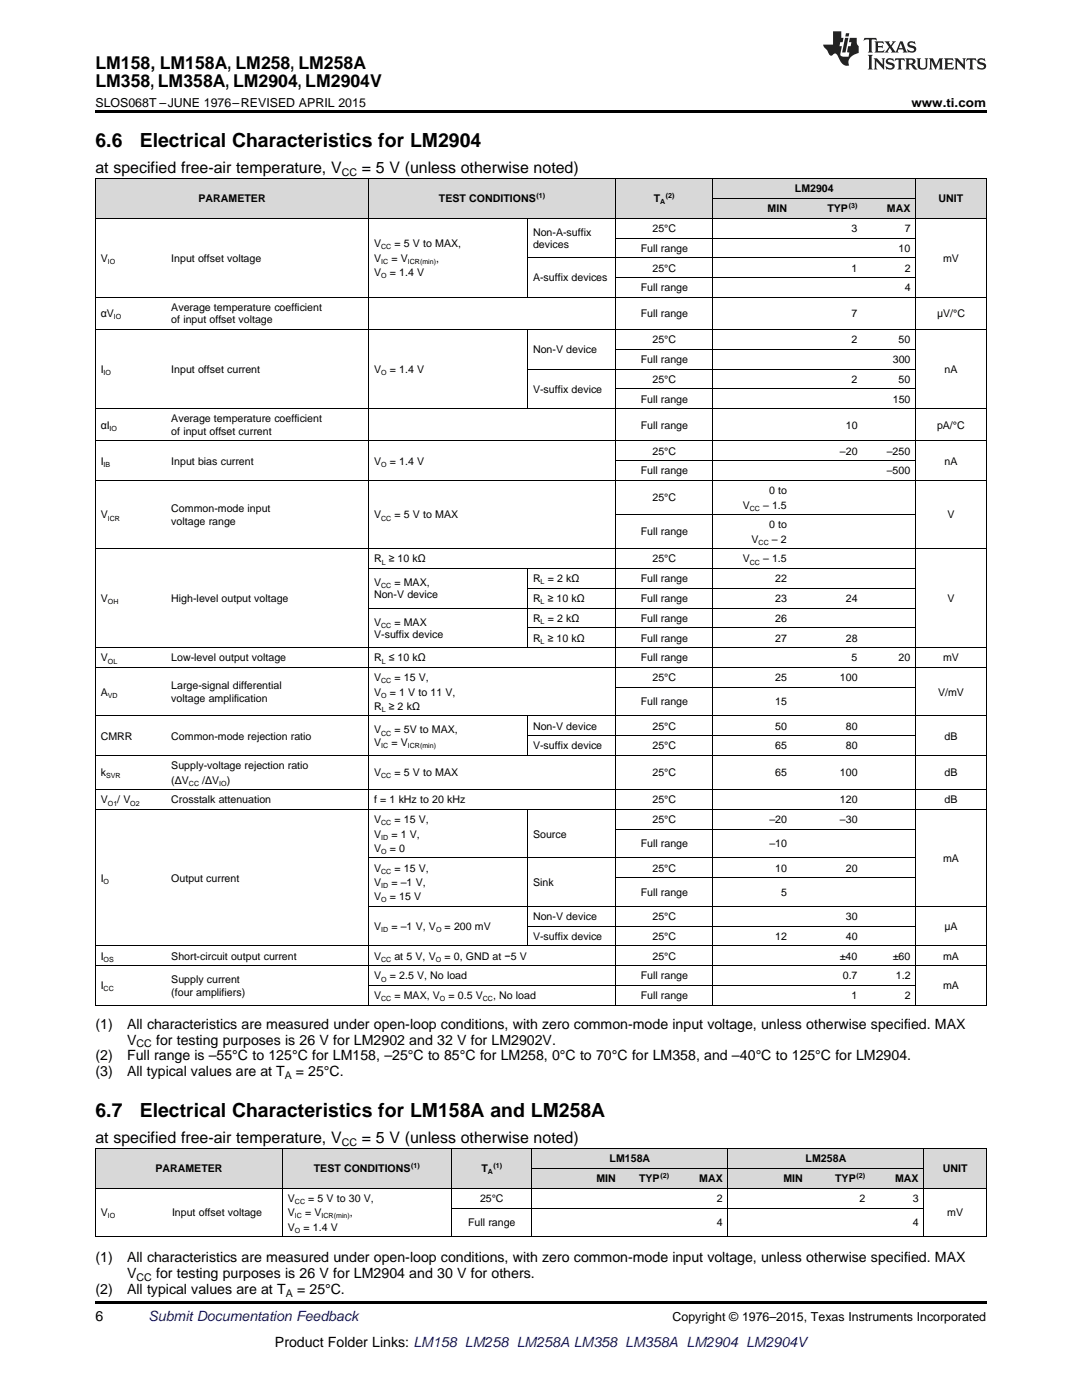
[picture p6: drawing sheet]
<svg xmlns="http://www.w3.org/2000/svg" width="216mm" height="279mm" viewBox="0 0 216 279" stroke-linecap="round" stroke-linejoin="round" font-family="sans-serif">
<defs><g id="words">
<g font-size="3.9">
<text x="19" y="29.3">6.6</text>
<text x="27.9" y="29.3">Electrical Characteristics for LM2904</text>
<text x="19" y="222.9">6.7</text>
<text x="27.9" y="222.9">Electrical Characteristics for LM158A and LM258A</text>
</g>
<g font-size="3.5">
<text x="19" y="13.8">LM158, LM158A, LM258, LM258A</text>
<text x="19" y="17.3">LM358, LM358A, LM2904, LM2904V</text>
</g>
<g font-size="3.2">
<text x="19" y="34.4">at specified free-air temperature, V</text>
<text x="72.2" y="34.4">= 5 V (unless otherwise noted)</text>
<text x="19" y="228">at specified free-air temperature, V</text>
<text x="72.2" y="228">= 5 V (unless otherwise noted)</text>
</g>
<g font-size="2.8">
<text x="19" y="205.3">(1)</text>
<text x="25.4" y="205.3">All characteristics are measured under open-loop conditions, with zero common-mode input voltage, unless otherwise specified. MAX</text>
<text x="25.4" y="208.5">V</text>
<text x="31.2" y="208.5">for testing purposes is 26 V for LM2902 and 32 V for LM2902V.</text>
<text x="19" y="211.6">(2)</text>
<text x="19" y="214.8">(3)</text>
<text x="25.4" y="211.6">Full range is –55°C to 125°C for LM158, –25°C to 85°C for LM258, 0°C to 70°C for LM358, and –40°C to 125°C for LM2904.</text>
<text x="25.4" y="214.8">All typical values are at T</text>
<text x="59.1" y="214.8">= 25°C.</text>
<text x="19" y="251.9">(1)</text>
<text x="25.4" y="251.9">All characteristics are measured under open-loop conditions, with zero common-mode input voltage, unless otherwise specified. MAX</text>
<text x="25.4" y="255.1">V</text>
<text x="31.2" y="255.1">for testing purposes is 26 V for LM2904 and 30 V for others.</text>
<text x="19" y="258.2">(2)</text>
<text x="19" y="263.6">6</text>
<text x="25.4" y="258.2">All typical values are at T</text>
<text x="59.3" y="258.2">= 25°C.</text>
<text x="54.9" y="268.9">Product Folder Links: LM158 LM258 LM258A LM358 LM358A LM2904 LM2904V</text>
</g>
<text font-size="2.8" fill="#0000c8" x="29.6" y="263.6">Submit Documentation Feedback</text>
<g font-size="2.5">
<text x="19" y="21.4">SLOS068T –JUNE 1976–REVISED APRIL 2015</text>
<text x="181.9" y="21.4">www.ti.com</text>
<text x="134.2" y="263.6">Copyright © 1976–2015, Texas Instruments Incorporated</text>
</g>
<g font-size="2.1">
<text x="68.2" y="35.1">CC</text>
<text x="39.6" y="40.4">PARAMETER</text>
<text x="87.6" y="40.4">TEST CONDITIONS</text>
<text x="130.5" y="40.4">T</text>
<text x="158.6" y="38.4">LM2904</text>
<text x="187.3" y="40.4">UNIT</text>
<text x="106.4" y="47">Non-A-suffix</text>
<text x="130.2" y="46.3">25°C</text>
<text x="153.2" y="42.3">MIN</text>
<text x="165.1" y="42.3">TYP</text>
<text x="169.9" y="46.3">3</text>
<text x="177" y="42.3">MAX</text>
<text x="180.5" y="46.3">7</text>
<text x="20.1" y="52.2">V</text>
<text x="34.2" y="52.2">Input offset voltage</text>
<text x="74.6" y="49.4">V</text>
<text x="74.6" y="52.2">V</text>
<text x="78.1" y="52.2">= V</text>
<text x="78.7" y="49.4">= 5 V to MAX,</text>
<text x="87" y="52.2">,</text>
<text x="106.4" y="49.5">devices</text>
<text x="127.8" y="50.2">Full range</text>
<text x="179.3" y="50.2">10</text>
<text x="188.2" y="52.2">mV</text>
<text x="74.6" y="55.1">V</text>
<text x="77.8" y="55.1">= 1.4 V</text>
<text x="106.4" y="56.2">A-suffix devices</text>
<text x="127.8" y="58.1">Full range</text>
<text x="130.2" y="54.2">25°C</text>
<text x="169.9" y="54.2">1</text>
<text x="180.5" y="54.2">2</text>
<text x="180.5" y="58.1">4</text>
<text x="20.1" y="63.3">αV</text>
<text x="34.2" y="62.1">Average temperature coefficient</text>
<text x="34.2" y="64.6">of input offset voltage</text>
<text x="127.8" y="63.3">Full range</text>
<text x="169.9" y="63.3">7</text>
<text x="187" y="63.3">μV/°C</text>
<text x="106.4" y="70.5">Non-V device</text>
<text x="130.2" y="68.5">25°C</text>
<text x="169.9" y="68.5">2</text>
<text x="179.3" y="68.5">50</text>
<text x="20.1" y="74.4">I</text>
<text x="34.2" y="74.4">Input offset current</text>
<text x="74.6" y="74.4">V</text>
<text x="77.8" y="74.4">= 1.4 V</text>
<text x="127.8" y="72.5">Full range</text>
<text x="130.2" y="76.4">25°C</text>
<text x="169.9" y="76.4">2</text>
<text x="178.2" y="72.5">300</text>
<text x="179.3" y="76.4">50</text>
<text x="188.5" y="74.4">nA</text>
<text x="106.4" y="78.4">V-suffix device</text>
<text x="127.8" y="80.4">Full range</text>
<text x="178.2" y="80.4">150</text>
<text x="20.1" y="85.5">αI</text>
<text x="34.2" y="84.3">Average temperature coefficient</text>
<text x="34.2" y="86.8">of input offset current</text>
<text x="127.8" y="85.5">Full range</text>
<text x="168.8" y="85.5">10</text>
<text x="187" y="85.5">pA/°C</text>
<text x="20.1" y="92.7">I</text>
<text x="34.2" y="92.7">Input bias current</text>
<text x="74.6" y="92.7">V</text>
<text x="77.8" y="92.7">= 1.4 V</text>
<text x="127.8" y="94.7">Full range</text>
<text x="130.2" y="90.7">25°C</text>
<text x="167.6" y="90.7">–20</text>
<text x="177" y="90.7">–250</text>
<text x="177" y="94.7">–500</text>
<text x="188.5" y="92.7">nA</text>
<text x="130.2" y="100">25°C</text>
<text x="148.2" y="101.5">V</text>
<text x="152.3" y="101.5">– 1.5</text>
<text x="153.5" y="98.6">0 to</text>
<text x="20.1" y="103.5">V</text>
<text x="34.2" y="102.2">Common-mode input</text>
<text x="34.2" y="104.7">voltage range</text>
<text x="74.6" y="103.5">V</text>
<text x="78.7" y="103.5">= 5 V to MAX</text>
<text x="127.8" y="106.9">Full range</text>
<text x="153.5" y="105.4">0 to</text>
<text x="189.1" y="103.5">V</text>
<text x="74.6" y="112.3">R ≥ 10 kΩ</text>
<text x="130.2" y="112.3">25°C</text>
<text x="148.2" y="112.3">V</text>
<text x="150" y="108.3">V</text>
<text x="152.3" y="112.3">– 1.5</text>
<text x="154" y="108.3">– 2</text>
<text x="74.6" y="116.9">V</text>
<text x="74.6" y="119.4">Non-V device</text>
<text x="78.7" y="116.9">= MAX,</text>
<text x="106.4" y="116.2">R = 2 kΩ</text>
<text x="127.8" y="116.2">Full range</text>
<text x="154.7" y="116.2">22</text>
<text x="20.1" y="120.2">V</text>
<text x="34.2" y="120.2">High-level output voltage</text>
<text x="74.6" y="124.8">V</text>
<text x="78.7" y="124.8">= MAX</text>
<text x="106.4" y="120.2">R ≥ 10 kΩ</text>
<text x="106.4" y="124.1">R = 2 kΩ</text>
<text x="127.8" y="120.2">Full range</text>
<text x="127.8" y="124.1">Full range</text>
<text x="154.7" y="120.2">23</text>
<text x="154.7" y="124.1">26</text>
<text x="168.8" y="120.2">24</text>
<text x="189.1" y="120.2">V</text>
<text x="74.6" y="127.3">V-suffix device</text>
<text x="106.4" y="128.1">R ≥ 10 kΩ</text>
<text x="127.8" y="128.1">Full range</text>
<text x="154.7" y="128.1">27</text>
<text x="168.8" y="128.1">28</text>
<text x="20.1" y="132">V</text>
<text x="34.2" y="132">Low-level output voltage</text>
<text x="34.2" y="137.6">Large-signal differential</text>
<text x="74.6" y="132">R ≤ 10 kΩ</text>
<text x="74.6" y="136">V</text>
<text x="78.7" y="136">= 15 V,</text>
<text x="127.8" y="132">Full range</text>
<text x="130.2" y="136">25°C</text>
<text x="154.7" y="136">25</text>
<text x="167.6" y="136">100</text>
<text x="169.9" y="132">5</text>
<text x="179.3" y="132">20</text>
<text x="188.2" y="132">mV</text>
<text x="20.1" y="138.8">A</text>
<text x="34.2" y="140.1">voltage amplification</text>
<text x="74.6" y="138.8">V</text>
<text x="74.6" y="141.7">R ≥ 2 kΩ</text>
<text x="77.8" y="138.8">= 1 V to 11 V,</text>
<text x="127.8" y="140.8">Full range</text>
<text x="154.7" y="140.8">15</text>
<text x="187.2" y="138.8">V/mV</text>
<text x="20.1" y="147.6">CMRR</text>
<text x="34.2" y="147.6">Common-mode rejection ratio</text>
<text x="74.6" y="146.4">V</text>
<text x="74.6" y="148.8">V</text>
<text x="78.1" y="148.8">= V</text>
<text x="78.7" y="146.4">= 5V to MAX,</text>
<text x="106.4" y="145.6">Non-V device</text>
<text x="106.4" y="149.6">V-suffix device</text>
<text x="130.2" y="145.6">25°C</text>
<text x="130.2" y="149.6">25°C</text>
<text x="154.7" y="145.6">50</text>
<text x="154.7" y="149.6">65</text>
<text x="168.8" y="145.6">80</text>
<text x="168.8" y="149.6">80</text>
<text x="188.5" y="147.6">dB</text>
<text x="20.1" y="154.9">k</text>
<text x="34.2" y="153.5">Supply-voltage rejection ratio</text>
<text x="74.6" y="154.9">V</text>
<text x="78.7" y="154.9">= 5 V to MAX</text>
<text x="130.2" y="154.9">25°C</text>
<text x="154.7" y="154.9">65</text>
<text x="167.6" y="154.9">100</text>
<text x="188.5" y="154.9">dB</text>
<text x="20.1" y="160.3">V</text>
<text x="23.4" y="160.3">/ V</text>
<text x="34.2" y="156.4">(ΔV</text>
<text x="34.2" y="160.3">Crosstalk attenuation</text>
<text x="40.4" y="156.4">/ΔV</text>
<text x="45.2" y="156.4">)</text>
<text x="74.6" y="160.3">f = 1 kHz to 20 kHz</text>
<text x="130.2" y="160.3">25°C</text>
<text x="167.6" y="160.3">120</text>
<text x="188.5" y="160.3">dB</text>
<text x="74.6" y="164.3">V</text>
<text x="74.6" y="167.1">V</text>
<text x="78.1" y="167.1">= 1 V,</text>
<text x="78.7" y="164.3">= 15 V,</text>
<text x="106.4" y="167.1">Source</text>
<text x="130.2" y="164.3">25°C</text>
<text x="153.5" y="164.3">–20</text>
<text x="167.6" y="164.3">–30</text>
<text x="74.6" y="170">V</text>
<text x="74.6" y="174">V</text>
<text x="77.8" y="170">= 0</text>
<text x="78.7" y="174">= 15 V,</text>
<text x="127.8" y="169.1">Full range</text>
<text x="130.2" y="174">25°C</text>
<text x="153.5" y="169.1">–10</text>
<text x="154.7" y="174">10</text>
<text x="168.8" y="174">20</text>
<text x="188.2" y="172">mA</text>
<text x="20.1" y="175.9">I</text>
<text x="34.2" y="175.9">Output current</text>
<text x="74.6" y="176.8">V</text>
<text x="74.6" y="179.7">V</text>
<text x="77.8" y="179.7">= 15 V</text>
<text x="78.1" y="176.8">= –1 V,</text>
<text x="106.4" y="176.8">Sink</text>
<text x="127.8" y="178.8">Full range</text>
<text x="155.9" y="178.8">5</text>
<text x="74.6" y="185.6">V</text>
<text x="78.1" y="185.6">= –1 V, V</text>
<text x="88.7" y="185.6">= 200 mV</text>
<text x="106.4" y="183.6">Non-V device</text>
<text x="130.2" y="183.6">25°C</text>
<text x="168.8" y="183.6">30</text>
<text x="188.5" y="185.6">μA</text>
<text x="20.1" y="191.5">I</text>
<text x="34.2" y="191.5">Short-circuit output current</text>
<text x="74.6" y="191.5">V</text>
<text x="78.7" y="191.5">at 5 V, V</text>
<text x="88.7" y="191.5">= 0, GND at −5 V</text>
<text x="106.4" y="187.6">V-suffix device</text>
<text x="130.2" y="187.6">25°C</text>
<text x="130.2" y="191.5">25°C</text>
<text x="154.7" y="187.6">12</text>
<text x="167.6" y="191.5">±40</text>
<text x="168.8" y="187.6">40</text>
<text x="178.2" y="191.5">±60</text>
<text x="188.2" y="191.5">mA</text>
<text x="20.1" y="197.4">I</text>
<text x="34.2" y="196.2">Supply current</text>
<text x="74.6" y="195.5">V</text>
<text x="77.8" y="195.5">= 2.5 V, No load</text>
<text x="127.8" y="195.5">Full range</text>
<text x="168.2" y="195.5">0.7</text>
<text x="178.8" y="195.5">1.2</text>
<text x="188.2" y="197.4">mA</text>
<text x="34.2" y="198.7">(four amplifiers)</text>
<text x="74.6" y="199.4">V</text>
<text x="78.7" y="199.4">= MAX, V</text>
<text x="89.5" y="199.4">= 0.5 V</text>
<text x="98.4" y="199.4">, No load</text>
<text x="127.8" y="199.4">Full range</text>
<text x="169.9" y="199.4">1</text>
<text x="180.5" y="199.4">2</text>
<text x="27.3" y="209">CC</text>
<text x="56.8" y="215.4">A</text>
<text x="31" y="234">PARAMETER</text>
<text x="62.6" y="234">TEST CONDITIONS</text>
<text x="68.2" y="228.7">CC</text>
<text x="96.1" y="234">T</text>
<text x="121.6" y="232">LM158A</text>
<text x="160.8" y="232">LM258A</text>
<text x="188.1" y="234">UNIT</text>
<text x="57.4" y="239.9">V</text>
<text x="61.5" y="239.9">= 5 V to 30 V,</text>
<text x="95.8" y="239.9">25°C</text>
<text x="119" y="235.9">MIN</text>
<text x="127.5" y="235.9">TYP</text>
<text x="139.5" y="235.9">MAX</text>
<text x="143.1" y="239.9">2</text>
<text x="156.3" y="235.9">MIN</text>
<text x="166.7" y="235.9">TYP</text>
<text x="171.5" y="239.9">2</text>
<text x="178.6" y="235.9">MAX</text>
<text x="182.1" y="239.9">3</text>
<text x="20.1" y="242.7">V</text>
<text x="34.3" y="242.7">Input offset voltage</text>
<text x="57.4" y="242.7">V</text>
<text x="57.4" y="245.6">V</text>
<text x="60.6" y="245.6">= 1.4 V</text>
<text x="60.9" y="242.7">= V</text>
<text x="69.8" y="242.7">,</text>
<text x="93.4" y="244.7">Full range</text>
<text x="143.1" y="244.7">4</text>
<text x="182.1" y="244.7">4</text>
<text x="189" y="242.7">mV</text>
<text x="27.3" y="255.6">CC</text>
<text x="57" y="258.8">A</text>
</g>
<g font-size="1.4">
<text x="107" y="39.5">(1)</text>
<text x="131.7" y="40.8">A</text>
<text x="132.9" y="39.5">(2)</text>
<text x="169.4" y="41.5">(3)</text>
<text x="21.5" y="52.6">IO</text>
<text x="76.1" y="49.8">CC</text>
<text x="76.1" y="52.6">IC</text>
<text x="81.4" y="52.6">ICR(min)</text>
<text x="76.1" y="55.5">O</text>
<text x="22.7" y="63.7">IO</text>
<text x="20.7" y="74.9">IO</text>
<text x="76.1" y="74.9">O</text>
<text x="21.9" y="86">IO</text>
<text x="20.7" y="93.1">IB</text>
<text x="76.1" y="93.1">O</text>
<text x="149.6" y="101.9">CC</text>
<text x="21.5" y="103.9">ICR</text>
<text x="76.1" y="103.9">CC</text>
<text x="76.2" y="112.7">L</text>
<text x="149.6" y="112.7">CC</text>
<text x="151.4" y="108.7">CC</text>
<text x="76.1" y="117.4">CC</text>
<text x="107.9" y="116.6">L</text>
<text x="21.5" y="120.6">OH</text>
<text x="76.1" y="125.3">CC</text>
<text x="107.9" y="120.6">L</text>
<text x="107.9" y="124.5">L</text>
<text x="107.9" y="128.5">L</text>
<text x="21.5" y="132.4">OL</text>
<text x="76.1" y="136.4">CC</text>
<text x="76.2" y="132.4">L</text>
<text x="21.5" y="139.2">VD</text>
<text x="76.1" y="139.2">O</text>
<text x="76.2" y="142.1">L</text>
<text x="76.1" y="146.8">CC</text>
<text x="76.1" y="149.3">IC</text>
<text x="81.4" y="149.3">ICR(min)</text>
<text x="21.2" y="155.4">SVR</text>
<text x="76.1" y="155.4">CC</text>
<text x="21.5" y="160.8">O1</text>
<text x="26" y="160.8">O2</text>
<text x="37.7" y="156.8">CC</text>
<text x="43.7" y="156.8">IO</text>
<text x="76.1" y="164.7">CC</text>
<text x="76.1" y="167.6">ID</text>
<text x="76.1" y="170.4">O</text>
<text x="20.7" y="176.4">O</text>
<text x="76.1" y="174.4">CC</text>
<text x="76.1" y="177.2">ID</text>
<text x="76.1" y="180.1">O</text>
<text x="20.7" y="191.9">OS</text>
<text x="76.1" y="186">ID</text>
<text x="76.1" y="191.9">CC</text>
<text x="87" y="191.9">O</text>
<text x="87" y="186">O</text>
<text x="20.7" y="197.9">CC</text>
<text x="76.1" y="195.9">O</text>
<text x="76.1" y="199.8">CC</text>
<text x="87.8" y="199.8">O</text>
<text x="96.3" y="199.8">CC</text>
<text x="82.1" y="233.1">(1)</text>
<text x="98.5" y="233.1">(1)</text>
<text x="97.3" y="234.4">A</text>
<text x="131.8" y="235.1">(2)</text>
<text x="170.9" y="235.1">(2)</text>
<text x="21.5" y="243.2">IO</text>
<text x="58.8" y="240.3">CC</text>
<text x="58.8" y="243.2">IC</text>
<text x="64.2" y="243.2">ICR(min)</text>
<text x="58.8" y="246">O</text>
</g>
</g></defs>
<g fill="#d8d8d8">
<path d="M19 229.3h14.3v7.9h-14.3z"/>
<path d="M33.3 229.3h23.1v7.9h-23.1z"/>
<path d="M56.4 229.3h17.8v7.9h-17.8z"/>
<path d="M74.2 229.3h16v7.9h-16z"/>
<path d="M90.2 229.3h16v7.9h-16z"/>
<path d="M106.2 233.3h17.7v3.9h-17.7z"/>
<path d="M123.9 233.3h10.7v3.9h-10.7z"/>
<path d="M134.6 233.3h10.7v3.9h-10.7z"/>
<path d="M145.3 233.3h16v3.9h-16z"/>
<path d="M161.3 233.3h12.4v3.9h-12.4z"/>
<path d="M173.7 233.3h10.7v3.9h-10.7z"/>
<path d="M184.4 229.3h12.4v7.9h-12.4z"/>
<path d="M106.2 229.3h17.7v4h-17.7z"/>
<path d="M123.9 229.3h10.7v4h-10.7z"/>
<path d="M134.6 229.3h10.7v4h-10.7z"/>
<path d="M145.3 229.3h16v4h-16z"/>
<path d="M161.3 229.3h12.4v4h-12.4z"/>
<path d="M173.7 229.3h10.7v4h-10.7z"/>
<path d="M19 35.7h14.1v7.9h-14.1z"/>
<path d="M33.1 35.7h40.5v7.9h-40.5z"/>
<path d="M73.6 35.7h31.7v7.9h-31.7z"/>
<path d="M105.3 35.7h17.6v7.9h-17.6z"/>
<path d="M122.9 35.7h19.4v7.9h-19.4z"/>
<path d="M142.3 39.7h15.8v3.9h-15.8z"/>
<path d="M158.1 39.7h14.1v3.9h-14.1z"/>
<path d="M172.2 39.7h10.5v3.9h-10.5z"/>
<path d="M182.7 35.7h14.1v7.9h-14.1z"/>
<path d="M142.3 35.7h15.8v4h-15.8z"/>
<path d="M158.1 35.7h14.1v4h-14.1z"/>
<path d="M172.2 35.7h10.5v4h-10.5z"/>
</g>
<path d="M19 22h177.8v.5h-177.8zM19 259.7h177.8v.5h-177.8z" fill="#000"/>
<g fill="none" stroke="#000" stroke-width=".2">
<path d="M19 35.6h177.8M19.1 35.7v165M73.5 35.7v165M122.9 35.7v165M142.2 35.7v165M142.3 39.6h40.4M182.7 35.7v165M196.8 35.7v165M19 59.4h177.8M19 43.6h177.8M105.3 43.6v15.8M105.3 51.5h77.4"/>
<path d="M122.9 55.4h59.8M122.9 47.5h59.8M19 65.8h177.8M105.3 65.8v15.8M105.3 73.7h77.4M122.9 77.6h59.8M122.9 69.7h59.8M19 95.9h177.8M19 88h177.8M19 81.6h177.8M122.9 92h59.8M19 109.5h177.8"/>
<path d="M73.6 113.5h109.1M105.3 113.5v15.8M105.3 117.4h77.4M122.9 102.7h59.8M19 133.2h177.8M19 129.3h177.8M73.6 121.4h109.1M105.3 125.3h77.4M122.9 137.2h59.8M19 157.6h177.8M19 150.8h177.8M19 142.9h177.8"/>
<path d="M105.3 142.9v7.9M105.3 146.8h77.4M19 161.6h177.8M73.6 171.2h109.1M105.3 161.6v27.2M122.9 175.2h59.8M122.9 165.5h59.8M19 192.7h177.8M19 188.8h177.8M73.6 196.7h109.1M73.6 180.9h123.2M105.3 184.8h77.4"/>
<path d="M19 200.6h177.8M19 229.3h177.8v17.6M19 237.2h177.8M19.1 229.3v17.6M56.3 229.3v17.6M90.1 229.3v17.6M106.1 229.3v17.6M106.2 233.2h78.2M145.2 229.3v17.6M184.3 229.3v17.6M19 246.8h177.8M90.2 241.1h94.2"/>
</g>
<g fill="#231f20">
<path d="M172.5 7.6l-.1 .5 .4-.2h.6v.1v2.1l-.2 .4h.9l-.2-.4v-2.1l.1-.1h.5l.5 .2-.2-.5zM174.5 8.3l.2 .3v1.5l-.2 .4h1.8l.2-.6a1.04 1.04 0 0 1-1.3 .2v-.7h.6l.3 .2v-.6l-.3 .2h-.6v-.6l.8-.1 .4 .3-.2-.5zM176.5 8.3l.9 1.1-.9 1.1h.8l-.2-.2 .4-.7 .5 .7-.2 .2h1.5l-.2-.2 .2-.4h.9l.1 .4-.2 .2h1l-.3-.3-.7-1.9h-.5l-.9 2-.8-1 .9-1h-.8l.1 .3-.4 .5-.3-.6 .1-.2zM179.7 8.6l.4 1h-.7zM181.3 8.4a.63 .63 0 0 0-.2 .7 .63 .63 0 0 0 .6 .4l.6 .2 .1 .2a.75 .75 0 0 1-.7 .4 .75 .75 0 0 1-.6-.5l.1 .7 .1-.1a1.11 1.11 0 0 0 1.5-.6 1.13 1.13 0 0 0-1.2-.8l-.1-.4a1.04 1.04 0 0 1 1.2 .2l-.2-.5-.2 .1-.4-.2zM173.2 10.9l.2 .4v2.2l-.2 .4h1l-.3-.4v-2.2l.3-.4zM174.3 11.6l.3 .4v1.5l-.3 .4h.8l-.2-.4v-1.3l1.5 1.7v-1.9l.2-.4h-.7l.2 .4v.9l-1.1-1.3zM177 11.8a.62 .62 0 0 0-.2 .7 .62 .62 0 0 0 .6 .4l.6 .1 .1 .3a.76 .76 0 0 1-.7 .3 .76 .76 0 0 1-.7-.4l.2 .7 .1-.1a1.11 1.11 0 0 0 1.5-.6 1.13 1.13 0 0 0-1.2-.8l-.1-.4a1.04 1.04 0 0 1 1.2 .2l-.2-.6-.2 .1-.5-.1zM178.7 11.6l-.2 .6a.61 .61 0 0 1 .8-.3v1.6l-.2 .4h.9l-.2-.4v-1.6a.63 .63 0 0 1 .7 .3l-.1-.6zM180.6 11.6l.3 .4v1.5l-.3 .4h1l-.2-.2-.1-.8 .6 .2a.76 .76 0 0 0 1.2 .7l-1-1a.58 .58 0 0 0 .6-.5 .58 .58 0 0 0-.5-.6zM181.4 11.9h.1a.45 .45 0 0 1 .5 .1 .45 .45 0 0 1 .1 .5l-.8 .2zM182.9 11.6l.2 .2a2.17 2.17 0 0 0 .3 1.9 .99 .99 0 0 0 1.6-.6v-1.1l.2-.4h-.7l.2 .2a1.92 1.92 0 0 1-.2 1.8 .6 .6 0 0 1-.9-.5v-1.1l.2-.4zM185.4 11.6l.2 .4v1.5l-.2 .4h.7l-.2-.4v-1.4l.8 1.8 .8-1.8v1.4l-.2 .4h.9l-.2-.4v-1.5l.2-.4h-.8l-.6 1.5-.6-1.5zM188.4 11.6l.2 .4v1.5l-.2 .4h1.8l.1-.6a1.04 1.04 0 0 1-1.2 .1v-.6h.5l.4 .2v-.6l-.4 .2h-.5v-.7h.8l.3 .3-.1-.6zM190.5 11.6l.2 .4v1.5l-.2 .4h.7l-.2-.4v-1.3l1.5 1.7v-1.9l.2-.4h-.7l.2 .4v.9l-1.1-1.3zM192.9 11.6l-.1 .6a.61 .61 0 0 1 .7-.3l.1 1.6-.3 .4h1l-.3-.4 .1-1.6a.63 .63 0 0 1 .7 .3l-.1-.6zM195.2 11.8a.62 .62 0 0 0-.2 .7 .62 .62 0 0 0 .6 .4l.6 .1 .1 .3a.76 .76 0 0 1-.7 .3 .76 .76 0 0 1-.6-.4l.1 .7 .1-.1a1.11 1.11 0 0 0 1.6-.6 1.13 1.13 0 0 0-1.3-.8l-.1-.4a1.04 1.04 0 0 1 1.2 .2l-.1-.6-.2 .1-.5-.1z"/>
<path d="M166.2 6.3v2.6h-1.9v.4l.8 .9a.91 .91 0 0 0 1 .8 .56 .56 0 0 1 .5-.3 .56 .56 0 0 1 .5 .3l.4 .8a1.53 1.53 0 0 0 1.9 1.2 1.54 1.54 0 0 1 1-2.1l.9-.3v-1.4a1.52 1.52 0 0 1-.4-1.6h-1.3l-.2 .8h.5l-.2 .8h-.5l-.1 1v.2l.4 .1-.2 .8a1.93 1.93 0 0 1-1.6-.3l.3-1.8h-.5l.2-.8h.4l.2-.8h-.4v-1.3zM168.6 7.6l-.6 2.9h.7l.6-2.9zM168.8 6.6l-.1 .7h.6l.2-.7z"/>
</g>
<use href="#words"/>
</svg>
